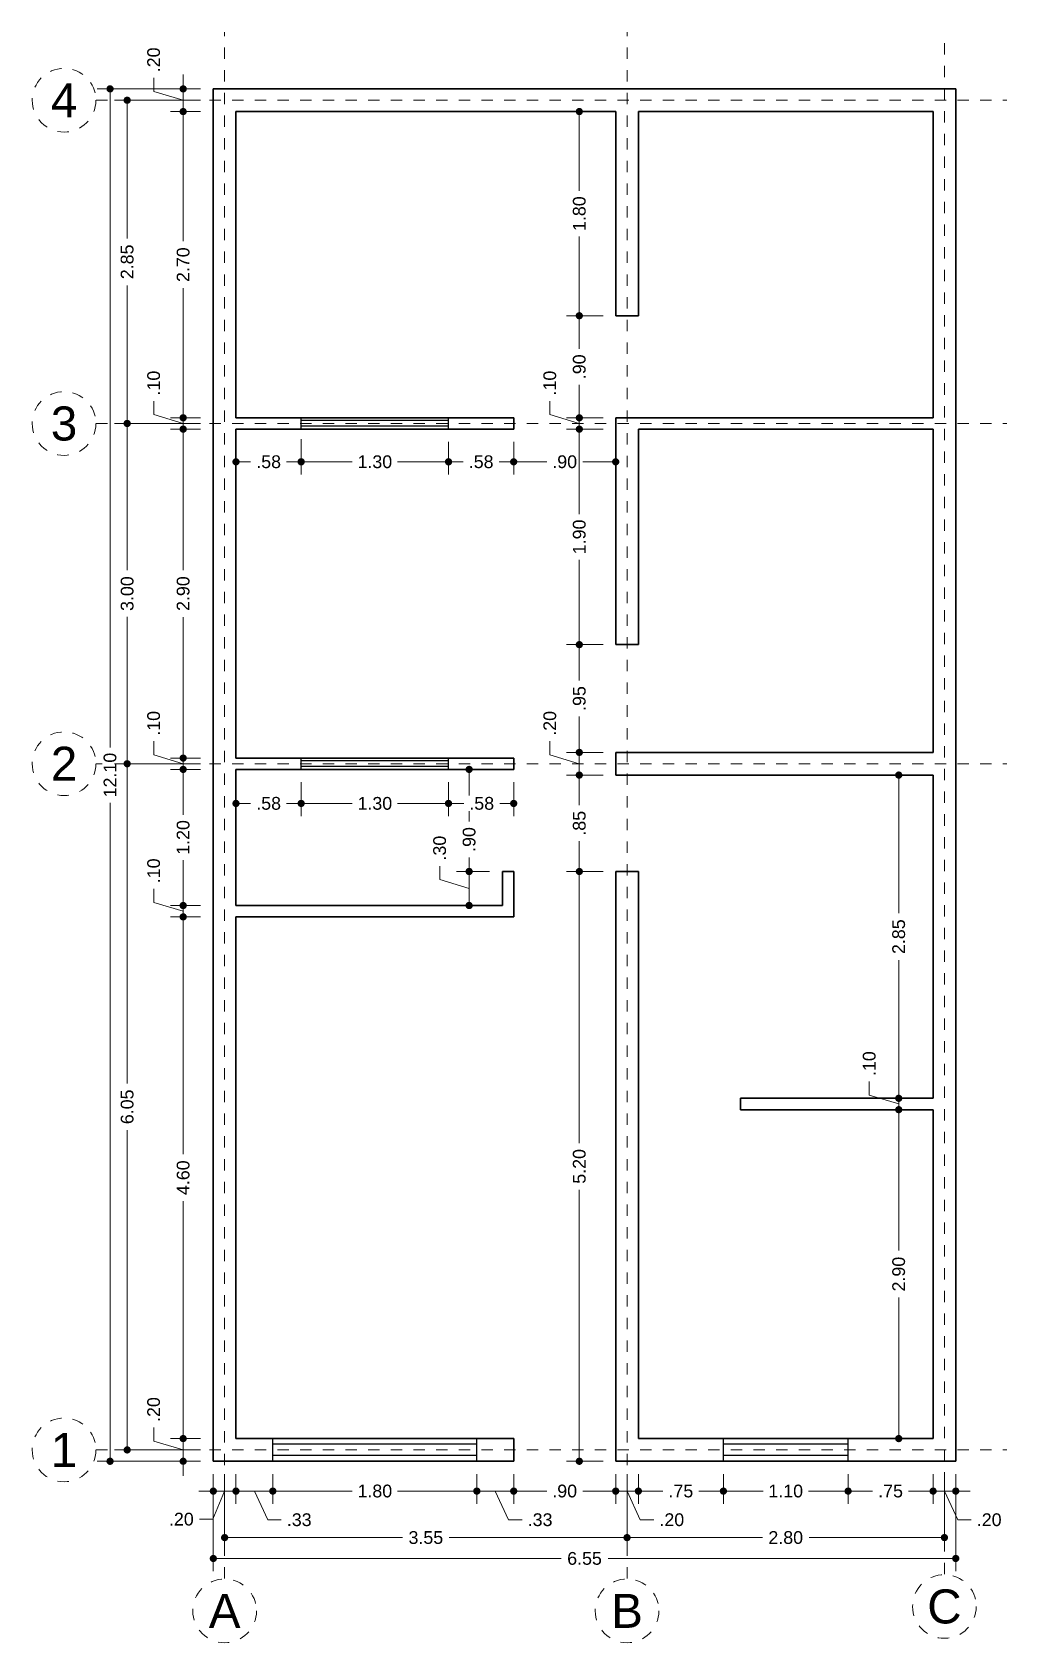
# Model space of a CAD drawing. Header units: millimetres. Extents: x 2564.2 to 2572.8, y 875.7 to 889.9.
import ezdxf
from ezdxf.enums import TextEntityAlignment as Align

# ---------------------------------------------------------------- set-up
doc = ezdxf.new("R2010")
doc.units = ezdxf.units.MM
doc.header["$LTSCALE"] = 0.001
doc.linetypes.add('CENTER2', pattern=[28.575, 19.05, -3.175, 3.175, -3.175])
for name, color, linetype, lineweight in [('Cotas', 7, 'Continuous', 18), ('Ejes', 7, 'CENTER2', 5), ('Muros', 7, 'Continuous', 30), ('Ventanas', 250, 'Continuous', 25)]:
    doc.layers.add(name, color=color, linetype=linetype, lineweight=lineweight)
doc.styles.get("Standard").update_dxf_attribs({"font": 'arial.ttf'})
doc.dimstyles.new('1-75', dxfattribs={"dimscale": 75, "dimtxt": 0.0015, "dimasz": 0.00085, "dimexe": 0.0015, "dimexo": 0.0015, "dimgap": 0.0008, "dimtad": 0, "dimzin": 4, "dimdsep": 46, "dimtxsty": 'Standard', "dimblk": 'DOT', "dimcen": 0.0009, "dimclrd": 256, "dimclre": 256, "dimclrt": 256, "dimadec": 0, "dimazin": 0, "dimtfac": 1, "dimtofl": 0, "dimtmove": 1, "dimatfit": 2, "dimfxl": 0.0015, "dimtfill": 1, "dimtolj": 1, "dimtzin": 4, "dimlwd": -1, "dimlwe": -1, "dimarcsym": 0})

msp = doc.modelspace()

# ---------------------------------------------------------------- texts
at = {"layer": 'Ejes'}
for s, p in [('4', (2564.489, 889.331)), ('3', (2564.489, 886.481)), ('2', (2564.489, 883.481)), ('1', (2564.489, 877.431)), ('A', (2565.906, 876.012)), ('B', (2569.456, 876.012)), ('C', (2572.256, 876.051))]:
    msp.add_text(s, height=0.3, dxfattribs=at).set_placement(p, align=Align.MIDDLE_CENTER)

# ---------------------------------------------------------------- blocks, each defined once
blk = doc.blocks.new('_DOT')
at = {"color": 0, "linetype": 'ByBlock'}
blk.add_line((-0.5, 0), (-1, 0), dxfattribs=at)
at = {"color": 0, "linetype": 'ByBlock', "const_width": 0.5}
blk.add_lwpolyline([(-0.25, 0, 1), (0.25, 0, 1)], format="xyb", close=True, dxfattribs=at)
blk = doc.blocks.new('*D3')
at = {"layer": 'Cotas', "transparency": 16777216}
for p, q in [((2565.694, 889.431), (2564.782, 889.431)), ((2564.895, 889.367), (2564.895, 883.625)), ((2564.895, 877.395), (2564.895, 883.136)), ((2565.694, 877.331), (2564.782, 877.331))]:
    blk.add_line(p, q, dxfattribs=at)
at = {"layer": 'Defpoints', "color": 0, "transparency": 16777216}
for p in [(2565.806, 889.431), (2564.895, 877.331), (2565.806, 877.331)]:
    blk.add_point(p, dxfattribs=at)
at = {"layer": 'Cotas', "transparency": 16777216, "xscale": 0.06375, "yscale": 0.06375, "zscale": 0.06375}
for p, rotation in [((2564.895, 889.431), 90), ((2564.895, 877.331), 270)]:
    blk.add_blockref('_DOT', p, dxfattribs=dict(at, rotation=rotation))
at = {"layer": 'Cotas', "transparency": 16777216, "insert": (2564.895, 883.381), "char_height": 0.1125, "attachment_point": 5, "rotation": 90, "bg_fill": 3, "box_fill_scale": 1.1, "bg_fill_color": 256, "bg_fill_true_color": 13158600, "bg_fill_transparency": 0}
blk.add_mtext('\\A1;12.10', dxfattribs=at)
blk = doc.blocks.new('*D4')
at = {"layer": 'Cotas', "transparency": 16777216}
for p, q in [((2565.694, 889.331), (2564.933, 889.331)), ((2565.046, 889.267), (2565.046, 888.113)), ((2565.046, 886.545), (2565.046, 887.698)), ((2565.694, 886.481), (2564.933, 886.481))]:
    blk.add_line(p, q, dxfattribs=at)
at = {"layer": 'Defpoints', "color": 0, "transparency": 16777216}
for p in [(2565.806, 889.331), (2565.046, 886.481), (2565.806, 886.481)]:
    blk.add_point(p, dxfattribs=at)
at = {"layer": 'Cotas', "transparency": 16777216, "xscale": 0.06375, "yscale": 0.06375, "zscale": 0.06375}
for p, rotation in [((2565.046, 889.331), 90), ((2565.046, 886.481), 270)]:
    blk.add_blockref('_DOT', p, dxfattribs=dict(at, rotation=rotation))
at = {"layer": 'Cotas', "transparency": 16777216, "insert": (2565.046, 887.906), "char_height": 0.1125, "attachment_point": 5, "rotation": 90, "bg_fill": 3, "box_fill_scale": 1.1, "bg_fill_color": 256, "bg_fill_true_color": 13158600, "bg_fill_transparency": 0}
blk.add_mtext('\\A1;2.85', dxfattribs=at)
blk = doc.blocks.new('*D5')
at = {"layer": 'Cotas', "transparency": 16777216}
for p, q in [((2565.694, 886.481), (2564.933, 886.481)), ((2565.046, 886.417), (2565.046, 885.187)), ((2565.046, 883.545), (2565.046, 884.775)), ((2565.694, 883.481), (2564.933, 883.481))]:
    blk.add_line(p, q, dxfattribs=at)
at = {"layer": 'Defpoints', "color": 0, "transparency": 16777216}
for p in [(2565.806, 886.481), (2565.046, 883.481), (2565.806, 883.481)]:
    blk.add_point(p, dxfattribs=at)
at = {"layer": 'Cotas', "transparency": 16777216, "xscale": 0.06375, "yscale": 0.06375, "zscale": 0.06375}
for p, rotation in [((2565.046, 886.481), 90), ((2565.046, 883.481), 270)]:
    blk.add_blockref('_DOT', p, dxfattribs=dict(at, rotation=rotation))
at = {"layer": 'Cotas', "transparency": 16777216, "insert": (2565.046, 884.981), "char_height": 0.1125, "attachment_point": 5, "rotation": 90, "bg_fill": 3, "box_fill_scale": 1.1, "bg_fill_color": 256, "bg_fill_true_color": 13158600, "bg_fill_transparency": 0}
blk.add_mtext('\\A1;3.00', dxfattribs=at)
blk = doc.blocks.new('*D6')
at = {"layer": 'Cotas', "transparency": 16777216}
for p, q in [((2565.694, 883.481), (2564.933, 883.481)), ((2565.046, 883.417), (2565.046, 880.663)), ((2565.046, 877.495), (2565.046, 880.249)), ((2565.694, 877.431), (2564.933, 877.431))]:
    blk.add_line(p, q, dxfattribs=at)
at = {"layer": 'Defpoints', "color": 0, "transparency": 16777216}
for p in [(2565.806, 883.481), (2565.046, 877.431), (2565.806, 877.431)]:
    blk.add_point(p, dxfattribs=at)
at = {"layer": 'Cotas', "transparency": 16777216, "xscale": 0.06375, "yscale": 0.06375, "zscale": 0.06375}
for p, rotation in [((2565.046, 883.481), 90), ((2565.046, 877.431), 270)]:
    blk.add_blockref('_DOT', p, dxfattribs=dict(at, rotation=rotation))
at = {"layer": 'Cotas', "transparency": 16777216, "insert": (2565.046, 880.456), "char_height": 0.1125, "attachment_point": 5, "rotation": 90, "bg_fill": 3, "box_fill_scale": 1.1, "bg_fill_color": 256, "bg_fill_true_color": 13158600, "bg_fill_transparency": 0}
blk.add_mtext('\\A1;6.05', dxfattribs=at)
blk = doc.blocks.new('*D7')
at = {"layer": 'Cotas', "transparency": 16777216}
for p, q in [((2565.28, 889.409), (2565.28, 889.529)), ((2565.54, 889.495), (2565.54, 889.558)), ((2565.54, 889.331), (2565.28, 889.409)), ((2565.694, 889.431), (2565.428, 889.431)), ((2565.54, 889.431), (2565.54, 889.231)), ((2565.694, 889.231), (2565.428, 889.231)), ((2565.54, 889.167), (2565.54, 889.103))]:
    blk.add_line(p, q, dxfattribs=at)
at = {"layer": 'Defpoints', "color": 0, "transparency": 16777216}
for p in [(2565.806, 889.431), (2565.54, 889.231), (2565.806, 889.231)]:
    blk.add_point(p, dxfattribs=at)
at = {"layer": 'Cotas', "transparency": 16777216, "xscale": 0.06375, "yscale": 0.06375, "zscale": 0.06375}
for p, rotation in [((2565.54, 889.431), 270), ((2565.54, 889.231), 90)]:
    blk.add_blockref('_DOT', p, dxfattribs=dict(at, rotation=rotation))
at = {"layer": 'Cotas', "transparency": 16777216, "insert": (2565.28, 889.687), "char_height": 0.1125, "attachment_point": 5, "rotation": 90, "bg_fill": 3, "box_fill_scale": 1.1, "bg_fill_color": 256, "bg_fill_true_color": 13158600, "bg_fill_transparency": 0}
blk.add_mtext('\\A1;.20', dxfattribs=at)
blk = doc.blocks.new('*D8')
at = {"layer": 'Cotas', "transparency": 16777216}
for p, q in [((2565.694, 889.231), (2565.428, 889.231)), ((2565.54, 889.167), (2565.54, 888.088)), ((2565.54, 886.595), (2565.54, 887.674)), ((2565.694, 886.531), (2565.428, 886.531))]:
    blk.add_line(p, q, dxfattribs=at)
at = {"layer": 'Defpoints', "color": 0, "transparency": 16777216}
for p in [(2565.806, 889.231), (2565.54, 886.531), (2565.806, 886.531)]:
    blk.add_point(p, dxfattribs=at)
at = {"layer": 'Cotas', "transparency": 16777216, "xscale": 0.06375, "yscale": 0.06375, "zscale": 0.06375}
for p, rotation in [((2565.54, 889.231), 90), ((2565.54, 886.531), 270)]:
    blk.add_blockref('_DOT', p, dxfattribs=dict(at, rotation=rotation))
at = {"layer": 'Cotas', "transparency": 16777216, "insert": (2565.54, 887.881), "char_height": 0.1125, "attachment_point": 5, "rotation": 90, "bg_fill": 3, "box_fill_scale": 1.1, "bg_fill_color": 256, "bg_fill_true_color": 13158600, "bg_fill_transparency": 0}
blk.add_mtext('\\A1;2.70', dxfattribs=at)
blk = doc.blocks.new('*D9')
at = {"layer": 'Cotas', "transparency": 16777216}
for p, q in [((2565.28, 886.559), (2565.28, 886.679)), ((2565.54, 886.481), (2565.28, 886.559)), ((2565.694, 886.531), (2565.428, 886.531)), ((2565.54, 886.595), (2565.54, 886.658)), ((2565.54, 886.531), (2565.54, 886.431)), ((2565.694, 886.431), (2565.428, 886.431)), ((2565.54, 886.367), (2565.54, 886.303))]:
    blk.add_line(p, q, dxfattribs=at)
at = {"layer": 'Defpoints', "color": 0, "transparency": 16777216}
for p in [(2565.806, 886.531), (2565.54, 886.431), (2565.806, 886.431)]:
    blk.add_point(p, dxfattribs=at)
at = {"layer": 'Cotas', "transparency": 16777216, "xscale": 0.06375, "yscale": 0.06375, "zscale": 0.06375}
for p, rotation in [((2565.54, 886.531), 270), ((2565.54, 886.431), 90)]:
    blk.add_blockref('_DOT', p, dxfattribs=dict(at, rotation=rotation))
at = {"layer": 'Cotas', "transparency": 16777216, "insert": (2565.28, 886.837), "char_height": 0.1125, "attachment_point": 5, "rotation": 90, "bg_fill": 3, "box_fill_scale": 1.1, "bg_fill_color": 256, "bg_fill_true_color": 13158600, "bg_fill_transparency": 0}
blk.add_mtext('\\A1;.10', dxfattribs=at)
blk = doc.blocks.new('*D10')
at = {"layer": 'Cotas', "transparency": 16777216}
for p, q in [((2565.694, 886.431), (2565.428, 886.431)), ((2565.54, 886.367), (2565.54, 885.188)), ((2565.54, 883.595), (2565.54, 884.774)), ((2565.694, 883.531), (2565.428, 883.531))]:
    blk.add_line(p, q, dxfattribs=at)
at = {"layer": 'Defpoints', "color": 0, "transparency": 16777216}
for p in [(2565.806, 886.431), (2565.54, 883.531), (2565.806, 883.531)]:
    blk.add_point(p, dxfattribs=at)
at = {"layer": 'Cotas', "transparency": 16777216, "xscale": 0.06375, "yscale": 0.06375, "zscale": 0.06375}
for p, rotation in [((2565.54, 886.431), 90), ((2565.54, 883.531), 270)]:
    blk.add_blockref('_DOT', p, dxfattribs=dict(at, rotation=rotation))
at = {"layer": 'Cotas', "transparency": 16777216, "insert": (2565.54, 884.981), "char_height": 0.1125, "attachment_point": 5, "rotation": 90, "bg_fill": 3, "box_fill_scale": 1.1, "bg_fill_color": 256, "bg_fill_true_color": 13158600, "bg_fill_transparency": 0}
blk.add_mtext('\\A1;2.90', dxfattribs=at)
blk = doc.blocks.new('*D11')
at = {"layer": 'Cotas', "transparency": 16777216}
for p, q in [((2565.28, 883.559), (2565.28, 883.679)), ((2565.54, 883.481), (2565.28, 883.559)), ((2565.54, 883.595), (2565.54, 883.658)), ((2565.694, 883.531), (2565.428, 883.531)), ((2565.694, 883.431), (2565.428, 883.431)), ((2565.54, 883.531), (2565.54, 883.431)), ((2565.54, 883.367), (2565.54, 883.303))]:
    blk.add_line(p, q, dxfattribs=at)
at = {"layer": 'Defpoints', "color": 0, "transparency": 16777216}
for p in [(2565.54, 883.431), (2565.806, 883.531), (2565.806, 883.431)]:
    blk.add_point(p, dxfattribs=at)
at = {"layer": 'Cotas', "transparency": 16777216, "xscale": 0.06375, "yscale": 0.06375, "zscale": 0.06375}
for p, rotation in [((2565.54, 883.531), 270), ((2565.54, 883.431), 90)]:
    blk.add_blockref('_DOT', p, dxfattribs=dict(at, rotation=rotation))
at = {"layer": 'Cotas', "transparency": 16777216, "insert": (2565.28, 883.837), "char_height": 0.1125, "attachment_point": 5, "rotation": 90, "bg_fill": 3, "box_fill_scale": 1.1, "bg_fill_color": 256, "bg_fill_true_color": 13158600, "bg_fill_transparency": 0}
blk.add_mtext('\\A1;.10', dxfattribs=at)
blk = doc.blocks.new('*D12')
at = {"layer": 'Cotas', "transparency": 16777216}
for p, q in [((2565.694, 883.431), (2565.428, 883.431)), ((2565.54, 883.367), (2565.54, 883.031)), ((2565.54, 882.295), (2565.54, 882.63)), ((2565.694, 882.231), (2565.428, 882.231))]:
    blk.add_line(p, q, dxfattribs=at)
at = {"layer": 'Defpoints', "color": 0, "transparency": 16777216}
for p in [(2565.806, 883.431), (2565.54, 882.231), (2565.806, 882.231)]:
    blk.add_point(p, dxfattribs=at)
at = {"layer": 'Cotas', "transparency": 16777216, "xscale": 0.06375, "yscale": 0.06375, "zscale": 0.06375}
for p, rotation in [((2565.54, 883.431), 90), ((2565.54, 882.231), 270)]:
    blk.add_blockref('_DOT', p, dxfattribs=dict(at, rotation=rotation))
at = {"layer": 'Cotas', "transparency": 16777216, "insert": (2565.54, 882.831), "char_height": 0.1125, "attachment_point": 5, "rotation": 90, "bg_fill": 3, "box_fill_scale": 1.1, "bg_fill_color": 256, "bg_fill_true_color": 13158600, "bg_fill_transparency": 0}
blk.add_mtext('\\A1;1.20', dxfattribs=at)
blk = doc.blocks.new('*D13')
at = {"layer": 'Cotas', "transparency": 16777216}
for p, q in [((2565.28, 882.259), (2565.28, 882.379)), ((2565.54, 882.181), (2565.28, 882.259)), ((2565.54, 882.295), (2565.54, 882.358)), ((2565.694, 882.231), (2565.428, 882.231)), ((2565.694, 882.131), (2565.428, 882.131)), ((2565.54, 882.231), (2565.54, 882.131)), ((2565.54, 882.067), (2565.54, 882.003))]:
    blk.add_line(p, q, dxfattribs=at)
at = {"layer": 'Defpoints', "color": 0, "transparency": 16777216}
for p in [(2565.54, 882.131), (2565.806, 882.231), (2565.806, 882.131)]:
    blk.add_point(p, dxfattribs=at)
at = {"layer": 'Cotas', "transparency": 16777216, "xscale": 0.06375, "yscale": 0.06375, "zscale": 0.06375}
for p, rotation in [((2565.54, 882.231), 270), ((2565.54, 882.131), 90)]:
    blk.add_blockref('_DOT', p, dxfattribs=dict(at, rotation=rotation))
at = {"layer": 'Cotas', "transparency": 16777216, "insert": (2565.28, 882.537), "char_height": 0.1125, "attachment_point": 5, "rotation": 90, "bg_fill": 3, "box_fill_scale": 1.1, "bg_fill_color": 256, "bg_fill_true_color": 13158600, "bg_fill_transparency": 0}
blk.add_mtext('\\A1;.10', dxfattribs=at)
blk = doc.blocks.new('*D14')
at = {"layer": 'Cotas', "transparency": 16777216}
for p, q in [((2565.694, 882.131), (2565.428, 882.131)), ((2565.54, 882.067), (2565.54, 880.039)), ((2565.54, 877.595), (2565.54, 879.623)), ((2565.694, 877.531), (2565.428, 877.531))]:
    blk.add_line(p, q, dxfattribs=at)
at = {"layer": 'Defpoints', "color": 0, "transparency": 16777216}
for p in [(2565.806, 882.131), (2565.54, 877.531), (2565.806, 877.531)]:
    blk.add_point(p, dxfattribs=at)
at = {"layer": 'Cotas', "transparency": 16777216, "xscale": 0.06375, "yscale": 0.06375, "zscale": 0.06375}
for p, rotation in [((2565.54, 882.131), 90), ((2565.54, 877.531), 270)]:
    blk.add_blockref('_DOT', p, dxfattribs=dict(at, rotation=rotation))
at = {"layer": 'Cotas', "transparency": 16777216, "insert": (2565.54, 879.831), "char_height": 0.1125, "attachment_point": 5, "rotation": 90, "bg_fill": 3, "box_fill_scale": 1.1, "bg_fill_color": 256, "bg_fill_true_color": 13158600, "bg_fill_transparency": 0}
blk.add_mtext('\\A1;4.60', dxfattribs=at)
blk = doc.blocks.new('*D15')
at = {"layer": 'Cotas', "transparency": 16777216}
for p, q in [((2565.28, 877.509), (2565.28, 877.629)), ((2565.54, 877.595), (2565.54, 877.658)), ((2565.54, 877.431), (2565.28, 877.509)), ((2565.694, 877.531), (2565.428, 877.531)), ((2565.54, 877.531), (2565.54, 877.331)), ((2565.694, 877.331), (2565.428, 877.331)), ((2565.54, 877.267), (2565.54, 877.203))]:
    blk.add_line(p, q, dxfattribs=at)
at = {"layer": 'Defpoints', "color": 0, "transparency": 16777216}
for p in [(2565.806, 877.531), (2565.54, 877.331), (2565.806, 877.331)]:
    blk.add_point(p, dxfattribs=at)
at = {"layer": 'Cotas', "transparency": 16777216, "xscale": 0.06375, "yscale": 0.06375, "zscale": 0.06375}
for p, rotation in [((2565.54, 877.531), 270), ((2565.54, 877.331), 90)]:
    blk.add_blockref('_DOT', p, dxfattribs=dict(at, rotation=rotation))
at = {"layer": 'Cotas', "transparency": 16777216, "insert": (2565.28, 877.787), "char_height": 0.1125, "attachment_point": 5, "rotation": 90, "bg_fill": 3, "box_fill_scale": 1.1, "bg_fill_color": 256, "bg_fill_true_color": 13158600, "bg_fill_transparency": 0}
blk.add_mtext('\\A1;.20', dxfattribs=at)
blk = doc.blocks.new('*D16')
at = {"layer": 'Cotas', "transparency": 16777216}
for p, q in [((2565.806, 877.218), (2565.806, 876.361)), ((2572.356, 877.218), (2572.356, 876.361)), ((2565.87, 876.474), (2568.875, 876.474)), ((2572.293, 876.474), (2569.288, 876.474))]:
    blk.add_line(p, q, dxfattribs=at)
at = {"layer": 'Defpoints', "color": 0, "transparency": 16777216}
for p in [(2565.806, 877.331), (2572.356, 877.331), (2572.356, 876.474)]:
    blk.add_point(p, dxfattribs=at)
at = {"layer": 'Cotas', "transparency": 16777216, "xscale": 0.06375, "yscale": 0.06375, "zscale": 0.06375, "rotation": 180}
blk.add_blockref('_DOT', (2565.806, 876.474), dxfattribs=at)
at = {"layer": 'Cotas', "transparency": 16777216, "xscale": 0.06375, "yscale": 0.06375, "zscale": 0.06375}
blk.add_blockref('_DOT', (2572.356, 876.474), dxfattribs=at)
at = {"layer": 'Cotas', "transparency": 16777216, "insert": (2569.081, 876.474), "char_height": 0.1125, "attachment_point": 5, "bg_fill": 3, "box_fill_scale": 1.1, "bg_fill_color": 256, "bg_fill_true_color": 13158600, "bg_fill_transparency": 0}
blk.add_mtext('\\A1;6.55', dxfattribs=at)
blk = doc.blocks.new('*D17')
at = {"layer": 'Cotas', "transparency": 16777216}
for p, q in [((2565.906, 877.218), (2565.906, 876.546)), ((2569.456, 877.218), (2569.456, 876.546)), ((2565.97, 876.658), (2567.475, 876.658)), ((2569.393, 876.658), (2567.888, 876.658))]:
    blk.add_line(p, q, dxfattribs=at)
at = {"layer": 'Defpoints', "color": 0, "transparency": 16777216}
for p in [(2565.906, 877.331), (2569.456, 877.331), (2569.456, 876.658)]:
    blk.add_point(p, dxfattribs=at)
at = {"layer": 'Cotas', "transparency": 16777216, "xscale": 0.06375, "yscale": 0.06375, "zscale": 0.06375, "rotation": 180}
blk.add_blockref('_DOT', (2565.906, 876.658), dxfattribs=at)
at = {"layer": 'Cotas', "transparency": 16777216, "xscale": 0.06375, "yscale": 0.06375, "zscale": 0.06375}
blk.add_blockref('_DOT', (2569.456, 876.658), dxfattribs=at)
at = {"layer": 'Cotas', "transparency": 16777216, "insert": (2567.681, 876.658), "char_height": 0.1125, "attachment_point": 5, "bg_fill": 3, "box_fill_scale": 1.1, "bg_fill_color": 256, "bg_fill_true_color": 13158600, "bg_fill_transparency": 0}
blk.add_mtext('\\A1;3.55', dxfattribs=at)
blk = doc.blocks.new('*D18')
at = {"layer": 'Cotas', "transparency": 16777216}
for p, q in [((2569.456, 877.218), (2569.456, 876.546)), ((2572.256, 877.218), (2572.256, 876.546)), ((2569.52, 876.658), (2570.65, 876.658)), ((2572.193, 876.658), (2571.063, 876.658))]:
    blk.add_line(p, q, dxfattribs=at)
at = {"layer": 'Defpoints', "color": 0, "transparency": 16777216}
for p in [(2569.456, 877.331), (2572.256, 877.331), (2572.256, 876.658)]:
    blk.add_point(p, dxfattribs=at)
at = {"layer": 'Cotas', "transparency": 16777216, "xscale": 0.06375, "yscale": 0.06375, "zscale": 0.06375, "rotation": 180}
blk.add_blockref('_DOT', (2569.456, 876.658), dxfattribs=at)
at = {"layer": 'Cotas', "transparency": 16777216, "xscale": 0.06375, "yscale": 0.06375, "zscale": 0.06375}
blk.add_blockref('_DOT', (2572.256, 876.658), dxfattribs=at)
at = {"layer": 'Cotas', "transparency": 16777216, "insert": (2570.856, 876.658), "char_height": 0.1125, "attachment_point": 5, "bg_fill": 3, "box_fill_scale": 1.1, "bg_fill_color": 256, "bg_fill_true_color": 13158600, "bg_fill_transparency": 0}
blk.add_mtext('\\A1;2.80', dxfattribs=at)
blk = doc.blocks.new('*D19')
at = {"layer": 'Cotas', "transparency": 16777216}
for p, q in [((2565.806, 877.218), (2565.806, 876.955)), ((2566.006, 877.218), (2566.006, 876.955)), ((2565.743, 877.068), (2565.679, 877.068)), ((2565.906, 877.068), (2565.803, 876.82)), ((2565.806, 877.068), (2566.006, 877.068)), ((2566.07, 877.068), (2566.134, 877.068)), ((2565.803, 876.82), (2565.683, 876.82))]:
    blk.add_line(p, q, dxfattribs=at)
at = {"layer": 'Defpoints', "color": 0, "transparency": 16777216}
for p in [(2565.806, 877.331), (2566.006, 877.331), (2566.006, 877.068)]:
    blk.add_point(p, dxfattribs=at)
at = {"layer": 'Cotas', "transparency": 16777216, "xscale": 0.06375, "yscale": 0.06375, "zscale": 0.06375}
blk.add_blockref('_DOT', (2565.806, 877.068), dxfattribs=at)
at = {"layer": 'Cotas', "transparency": 16777216, "xscale": 0.06375, "yscale": 0.06375, "zscale": 0.06375, "rotation": 180}
blk.add_blockref('_DOT', (2566.006, 877.068), dxfattribs=at)
at = {"layer": 'Cotas', "transparency": 16777216, "insert": (2565.524, 876.82), "char_height": 0.1125, "attachment_point": 5, "bg_fill": 3, "box_fill_scale": 1.1, "bg_fill_color": 256, "bg_fill_true_color": 13158600, "bg_fill_transparency": 0}
blk.add_mtext('\\A1;.20', dxfattribs=at)
blk = doc.blocks.new('*D20')
at = {"layer": 'Cotas', "transparency": 16777216}
for p, q in [((2566.006, 877.218), (2566.006, 876.955)), ((2566.331, 877.218), (2566.331, 876.955)), ((2566.07, 877.068), (2566.268, 877.068)), ((2566.169, 877.068), (2566.286, 876.815)), ((2566.286, 876.815), (2566.406, 876.815))]:
    blk.add_line(p, q, dxfattribs=at)
at = {"layer": 'Defpoints', "color": 0, "transparency": 16777216}
for p in [(2566.006, 877.331), (2566.331, 877.331), (2566.331, 877.068)]:
    blk.add_point(p, dxfattribs=at)
at = {"layer": 'Cotas', "transparency": 16777216, "xscale": 0.06375, "yscale": 0.06375, "zscale": 0.06375, "rotation": 180}
blk.add_blockref('_DOT', (2566.006, 877.068), dxfattribs=at)
at = {"layer": 'Cotas', "transparency": 16777216, "xscale": 0.06375, "yscale": 0.06375, "zscale": 0.06375}
blk.add_blockref('_DOT', (2566.331, 877.068), dxfattribs=at)
at = {"layer": 'Cotas', "transparency": 16777216, "insert": (2566.564, 876.815), "char_height": 0.1125, "attachment_point": 5, "bg_fill": 3, "box_fill_scale": 1.1, "bg_fill_color": 256, "bg_fill_true_color": 13158600, "bg_fill_transparency": 0}
blk.add_mtext('\\A1;.33', dxfattribs=at)
blk = doc.blocks.new('*D21')
at = {"layer": 'Cotas', "transparency": 16777216}
for p, q in [((2566.331, 877.218), (2566.331, 876.955)), ((2568.131, 877.218), (2568.131, 876.955)), ((2566.395, 877.068), (2567.031, 877.068)), ((2568.068, 877.068), (2567.432, 877.068))]:
    blk.add_line(p, q, dxfattribs=at)
at = {"layer": 'Defpoints', "color": 0, "transparency": 16777216}
for p in [(2566.331, 877.331), (2568.131, 877.331), (2568.131, 877.068)]:
    blk.add_point(p, dxfattribs=at)
at = {"layer": 'Cotas', "transparency": 16777216, "xscale": 0.06375, "yscale": 0.06375, "zscale": 0.06375, "rotation": 180}
blk.add_blockref('_DOT', (2566.331, 877.068), dxfattribs=at)
at = {"layer": 'Cotas', "transparency": 16777216, "xscale": 0.06375, "yscale": 0.06375, "zscale": 0.06375}
blk.add_blockref('_DOT', (2568.131, 877.068), dxfattribs=at)
at = {"layer": 'Cotas', "transparency": 16777216, "insert": (2567.231, 877.068), "char_height": 0.1125, "attachment_point": 5, "bg_fill": 3, "box_fill_scale": 1.1, "bg_fill_color": 256, "bg_fill_true_color": 13158600, "bg_fill_transparency": 0}
blk.add_mtext('\\A1;1.80', dxfattribs=at)
blk = doc.blocks.new('*D22')
at = {"layer": 'Cotas', "transparency": 16777216}
for p, q in [((2568.131, 877.218), (2568.131, 876.955)), ((2568.456, 877.218), (2568.456, 876.955)), ((2568.195, 877.068), (2568.393, 877.068)), ((2568.294, 877.068), (2568.411, 876.815)), ((2568.411, 876.815), (2568.531, 876.815))]:
    blk.add_line(p, q, dxfattribs=at)
at = {"layer": 'Defpoints', "color": 0, "transparency": 16777216}
for p in [(2568.131, 877.331), (2568.456, 877.331), (2568.456, 877.068)]:
    blk.add_point(p, dxfattribs=at)
at = {"layer": 'Cotas', "transparency": 16777216, "xscale": 0.06375, "yscale": 0.06375, "zscale": 0.06375, "rotation": 180}
blk.add_blockref('_DOT', (2568.131, 877.068), dxfattribs=at)
at = {"layer": 'Cotas', "transparency": 16777216, "xscale": 0.06375, "yscale": 0.06375, "zscale": 0.06375}
blk.add_blockref('_DOT', (2568.456, 877.068), dxfattribs=at)
at = {"layer": 'Cotas', "transparency": 16777216, "insert": (2568.689, 876.815), "char_height": 0.1125, "attachment_point": 5, "bg_fill": 3, "box_fill_scale": 1.1, "bg_fill_color": 256, "bg_fill_true_color": 13158600, "bg_fill_transparency": 0}
blk.add_mtext('\\A1;.33', dxfattribs=at)
blk = doc.blocks.new('*D23')
at = {"layer": 'Cotas', "transparency": 16777216}
for p, q in [((2568.456, 877.218), (2568.456, 876.955)), ((2569.356, 877.218), (2569.356, 876.955)), ((2568.52, 877.068), (2568.748, 877.068)), ((2569.293, 877.068), (2569.065, 877.068))]:
    blk.add_line(p, q, dxfattribs=at)
at = {"layer": 'Defpoints', "color": 0, "transparency": 16777216}
for p in [(2568.456, 877.331), (2569.356, 877.331), (2569.356, 877.068)]:
    blk.add_point(p, dxfattribs=at)
at = {"layer": 'Cotas', "transparency": 16777216, "xscale": 0.06375, "yscale": 0.06375, "zscale": 0.06375, "rotation": 180}
blk.add_blockref('_DOT', (2568.456, 877.068), dxfattribs=at)
at = {"layer": 'Cotas', "transparency": 16777216, "xscale": 0.06375, "yscale": 0.06375, "zscale": 0.06375}
blk.add_blockref('_DOT', (2569.356, 877.068), dxfattribs=at)
at = {"layer": 'Cotas', "transparency": 16777216, "insert": (2568.906, 877.068), "char_height": 0.1125, "attachment_point": 5, "bg_fill": 3, "box_fill_scale": 1.1, "bg_fill_color": 256, "bg_fill_true_color": 13158600, "bg_fill_transparency": 0}
blk.add_mtext('\\A1;.90', dxfattribs=at)
blk = doc.blocks.new('*D24')
at = {"layer": 'Cotas', "transparency": 16777216}
for p, q in [((2569.356, 877.218), (2569.356, 876.955)), ((2569.556, 877.218), (2569.556, 876.955)), ((2569.293, 877.068), (2569.229, 877.068)), ((2569.356, 877.068), (2569.556, 877.068)), ((2569.456, 877.068), (2569.573, 876.815)), ((2569.62, 877.068), (2569.684, 877.068)), ((2569.573, 876.815), (2569.693, 876.815))]:
    blk.add_line(p, q, dxfattribs=at)
at = {"layer": 'Defpoints', "color": 0, "transparency": 16777216}
for p in [(2569.356, 877.331), (2569.556, 877.331), (2569.556, 877.068)]:
    blk.add_point(p, dxfattribs=at)
at = {"layer": 'Cotas', "transparency": 16777216, "xscale": 0.06375, "yscale": 0.06375, "zscale": 0.06375}
blk.add_blockref('_DOT', (2569.356, 877.068), dxfattribs=at)
at = {"layer": 'Cotas', "transparency": 16777216, "xscale": 0.06375, "yscale": 0.06375, "zscale": 0.06375, "rotation": 180}
blk.add_blockref('_DOT', (2569.556, 877.068), dxfattribs=at)
at = {"layer": 'Cotas', "transparency": 16777216, "insert": (2569.851, 876.815), "char_height": 0.1125, "attachment_point": 5, "bg_fill": 3, "box_fill_scale": 1.1, "bg_fill_color": 256, "bg_fill_true_color": 13158600, "bg_fill_transparency": 0}
blk.add_mtext('\\A1;.20', dxfattribs=at)
blk = doc.blocks.new('*D25')
at = {"layer": 'Cotas', "transparency": 16777216}
for p, q in [((2569.556, 877.218), (2569.556, 876.955)), ((2570.306, 877.218), (2570.306, 876.955)), ((2569.62, 877.068), (2569.772, 877.068)), ((2570.243, 877.068), (2570.09, 877.068))]:
    blk.add_line(p, q, dxfattribs=at)
at = {"layer": 'Defpoints', "color": 0, "transparency": 16777216}
for p in [(2569.556, 877.331), (2570.306, 877.331), (2570.306, 877.068)]:
    blk.add_point(p, dxfattribs=at)
at = {"layer": 'Cotas', "transparency": 16777216, "xscale": 0.06375, "yscale": 0.06375, "zscale": 0.06375, "rotation": 180}
blk.add_blockref('_DOT', (2569.556, 877.068), dxfattribs=at)
at = {"layer": 'Cotas', "transparency": 16777216, "xscale": 0.06375, "yscale": 0.06375, "zscale": 0.06375}
blk.add_blockref('_DOT', (2570.306, 877.068), dxfattribs=at)
at = {"layer": 'Cotas', "transparency": 16777216, "insert": (2569.931, 877.068), "char_height": 0.1125, "attachment_point": 5, "bg_fill": 3, "box_fill_scale": 1.1, "bg_fill_color": 256, "bg_fill_true_color": 13158600, "bg_fill_transparency": 0}
blk.add_mtext('\\A1;.75', dxfattribs=at)
blk = doc.blocks.new('*D26')
at = {"layer": 'Cotas', "transparency": 16777216}
for p, q in [((2570.306, 877.218), (2570.306, 876.955)), ((2571.406, 877.218), (2571.406, 876.955)), ((2570.37, 877.068), (2570.656, 877.068)), ((2571.343, 877.068), (2571.057, 877.068))]:
    blk.add_line(p, q, dxfattribs=at)
at = {"layer": 'Defpoints', "color": 0, "transparency": 16777216}
for p in [(2570.306, 877.331), (2571.406, 877.331), (2571.406, 877.068)]:
    blk.add_point(p, dxfattribs=at)
at = {"layer": 'Cotas', "transparency": 16777216, "xscale": 0.06375, "yscale": 0.06375, "zscale": 0.06375, "rotation": 180}
blk.add_blockref('_DOT', (2570.306, 877.068), dxfattribs=at)
at = {"layer": 'Cotas', "transparency": 16777216, "xscale": 0.06375, "yscale": 0.06375, "zscale": 0.06375}
blk.add_blockref('_DOT', (2571.406, 877.068), dxfattribs=at)
at = {"layer": 'Cotas', "transparency": 16777216, "insert": (2570.856, 877.068), "char_height": 0.1125, "attachment_point": 5, "bg_fill": 3, "box_fill_scale": 1.1, "bg_fill_color": 256, "bg_fill_true_color": 13158600, "bg_fill_transparency": 0}
blk.add_mtext('\\A1;1.10', dxfattribs=at)
blk = doc.blocks.new('*D27')
at = {"layer": 'Cotas', "transparency": 16777216}
for p, q in [((2571.406, 877.218), (2571.406, 876.955)), ((2572.156, 877.218), (2572.156, 876.955)), ((2571.47, 877.068), (2571.622, 877.068)), ((2572.093, 877.068), (2571.94, 877.068))]:
    blk.add_line(p, q, dxfattribs=at)
at = {"layer": 'Defpoints', "color": 0, "transparency": 16777216}
for p in [(2571.406, 877.331), (2572.156, 877.331), (2572.156, 877.068)]:
    blk.add_point(p, dxfattribs=at)
at = {"layer": 'Cotas', "transparency": 16777216, "xscale": 0.06375, "yscale": 0.06375, "zscale": 0.06375, "rotation": 180}
blk.add_blockref('_DOT', (2571.406, 877.068), dxfattribs=at)
at = {"layer": 'Cotas', "transparency": 16777216, "xscale": 0.06375, "yscale": 0.06375, "zscale": 0.06375}
blk.add_blockref('_DOT', (2572.156, 877.068), dxfattribs=at)
at = {"layer": 'Cotas', "transparency": 16777216, "insert": (2571.781, 877.068), "char_height": 0.1125, "attachment_point": 5, "bg_fill": 3, "box_fill_scale": 1.1, "bg_fill_color": 256, "bg_fill_true_color": 13158600, "bg_fill_transparency": 0}
blk.add_mtext('\\A1;.75', dxfattribs=at)
blk = doc.blocks.new('*D28')
at = {"layer": 'Cotas', "transparency": 16777216}
for p, q in [((2572.156, 877.218), (2572.156, 876.955)), ((2572.356, 877.218), (2572.356, 876.955)), ((2572.093, 877.068), (2572.029, 877.068)), ((2572.156, 877.068), (2572.356, 877.068)), ((2572.256, 877.068), (2572.373, 876.815)), ((2572.42, 877.068), (2572.484, 877.068)), ((2572.373, 876.815), (2572.493, 876.815))]:
    blk.add_line(p, q, dxfattribs=at)
at = {"layer": 'Defpoints', "color": 0, "transparency": 16777216}
for p in [(2572.156, 877.331), (2572.356, 877.331), (2572.356, 877.068)]:
    blk.add_point(p, dxfattribs=at)
at = {"layer": 'Cotas', "transparency": 16777216, "xscale": 0.06375, "yscale": 0.06375, "zscale": 0.06375}
blk.add_blockref('_DOT', (2572.156, 877.068), dxfattribs=at)
at = {"layer": 'Cotas', "transparency": 16777216, "xscale": 0.06375, "yscale": 0.06375, "zscale": 0.06375, "rotation": 180}
blk.add_blockref('_DOT', (2572.356, 877.068), dxfattribs=at)
at = {"layer": 'Cotas', "transparency": 16777216, "insert": (2572.651, 876.815), "char_height": 0.1125, "attachment_point": 5, "bg_fill": 3, "box_fill_scale": 1.1, "bg_fill_color": 256, "bg_fill_true_color": 13158600, "bg_fill_transparency": 0}
blk.add_mtext('\\A1;.20', dxfattribs=at)
blk = doc.blocks.new('*D29')
at = {"layer": 'Cotas', "transparency": 16777216}
for p, q in [((2572.044, 880.431), (2571.741, 880.431)), ((2571.853, 880.367), (2571.853, 879.188)), ((2571.853, 877.595), (2571.853, 878.774)), ((2572.044, 877.531), (2571.741, 877.531))]:
    blk.add_line(p, q, dxfattribs=at)
at = {"layer": 'Defpoints', "color": 0, "transparency": 16777216}
for p in [(2571.853, 880.431), (2572.156, 880.431), (2572.156, 877.531)]:
    blk.add_point(p, dxfattribs=at)
at = {"layer": 'Cotas', "transparency": 16777216, "xscale": 0.06375, "yscale": 0.06375, "zscale": 0.06375}
for p, rotation in [((2571.853, 880.431), 90), ((2571.853, 877.531), 270)]:
    blk.add_blockref('_DOT', p, dxfattribs=dict(at, rotation=rotation))
at = {"layer": 'Cotas', "transparency": 16777216, "insert": (2571.853, 878.981), "char_height": 0.1125, "attachment_point": 5, "rotation": 90, "bg_fill": 3, "box_fill_scale": 1.1, "bg_fill_color": 256, "bg_fill_true_color": 13158600, "bg_fill_transparency": 0}
blk.add_mtext('\\A1;2.90', dxfattribs=at)
blk = doc.blocks.new('*D30')
at = {"layer": 'Cotas', "transparency": 16777216}
for p, q in [((2571.593, 880.559), (2571.593, 880.679)), ((2571.853, 880.481), (2571.593, 880.559)), ((2571.853, 880.595), (2571.853, 880.658)), ((2572.044, 880.531), (2571.741, 880.531)), ((2572.044, 880.431), (2571.741, 880.431)), ((2571.853, 880.431), (2571.853, 880.531)), ((2571.853, 880.367), (2571.853, 880.303))]:
    blk.add_line(p, q, dxfattribs=at)
at = {"layer": 'Defpoints', "color": 0, "transparency": 16777216}
for p in [(2571.853, 880.531), (2572.156, 880.531), (2572.156, 880.431)]:
    blk.add_point(p, dxfattribs=at)
at = {"layer": 'Cotas', "transparency": 16777216, "xscale": 0.06375, "yscale": 0.06375, "zscale": 0.06375}
for p, rotation in [((2571.853, 880.531), 270), ((2571.853, 880.431), 90)]:
    blk.add_blockref('_DOT', p, dxfattribs=dict(at, rotation=rotation))
at = {"layer": 'Cotas', "transparency": 16777216, "insert": (2571.593, 880.837), "char_height": 0.1125, "attachment_point": 5, "rotation": 90, "bg_fill": 3, "box_fill_scale": 1.1, "bg_fill_color": 256, "bg_fill_true_color": 13158600, "bg_fill_transparency": 0}
blk.add_mtext('\\A1;.10', dxfattribs=at)
blk = doc.blocks.new('*D31')
at = {"layer": 'Cotas', "transparency": 16777216}
for p, q in [((2572.044, 883.381), (2571.741, 883.381)), ((2571.853, 883.317), (2571.853, 882.163)), ((2571.853, 880.595), (2571.853, 881.748)), ((2572.044, 880.531), (2571.741, 880.531))]:
    blk.add_line(p, q, dxfattribs=at)
at = {"layer": 'Defpoints', "color": 0, "transparency": 16777216}
for p in [(2571.853, 883.381), (2572.156, 883.381), (2572.156, 880.531)]:
    blk.add_point(p, dxfattribs=at)
at = {"layer": 'Cotas', "transparency": 16777216, "xscale": 0.06375, "yscale": 0.06375, "zscale": 0.06375}
for p, rotation in [((2571.853, 883.381), 90), ((2571.853, 880.531), 270)]:
    blk.add_blockref('_DOT', p, dxfattribs=dict(at, rotation=rotation))
at = {"layer": 'Cotas', "transparency": 16777216, "insert": (2571.853, 881.956), "char_height": 0.1125, "attachment_point": 5, "rotation": 90, "bg_fill": 3, "box_fill_scale": 1.1, "bg_fill_color": 256, "bg_fill_true_color": 13158600, "bg_fill_transparency": 0}
blk.add_mtext('\\A1;2.85', dxfattribs=at)
blk = doc.blocks.new('*D32')
at = {"layer": 'Cotas', "transparency": 16777216}
for p, q in [((2569.244, 882.531), (2568.922, 882.531)), ((2569.035, 882.467), (2569.035, 880.137)), ((2569.035, 877.395), (2569.035, 879.725)), ((2569.244, 877.331), (2568.922, 877.331))]:
    blk.add_line(p, q, dxfattribs=at)
at = {"layer": 'Defpoints', "color": 0, "transparency": 16777216}
for p in [(2569.035, 882.531), (2569.356, 882.531), (2569.356, 877.331)]:
    blk.add_point(p, dxfattribs=at)
at = {"layer": 'Cotas', "transparency": 16777216, "xscale": 0.06375, "yscale": 0.06375, "zscale": 0.06375}
for p, rotation in [((2569.035, 882.531), 90), ((2569.035, 877.331), 270)]:
    blk.add_blockref('_DOT', p, dxfattribs=dict(at, rotation=rotation))
at = {"layer": 'Cotas', "transparency": 16777216, "insert": (2569.035, 879.931), "char_height": 0.1125, "attachment_point": 5, "rotation": 90, "bg_fill": 3, "box_fill_scale": 1.1, "bg_fill_color": 256, "bg_fill_true_color": 13158600, "bg_fill_transparency": 0}
blk.add_mtext('\\A1;5.20', dxfattribs=at)
blk = doc.blocks.new('*D33')
at = {"layer": 'Cotas', "transparency": 16777216}
for p, q in [((2569.244, 883.381), (2568.922, 883.381)), ((2569.035, 883.317), (2569.035, 883.115)), ((2569.035, 882.595), (2569.035, 882.797)), ((2569.244, 882.531), (2568.922, 882.531))]:
    blk.add_line(p, q, dxfattribs=at)
at = {"layer": 'Defpoints', "color": 0, "transparency": 16777216}
for p in [(2569.035, 883.381), (2569.356, 883.381), (2569.356, 882.531)]:
    blk.add_point(p, dxfattribs=at)
at = {"layer": 'Cotas', "transparency": 16777216, "xscale": 0.06375, "yscale": 0.06375, "zscale": 0.06375}
for p, rotation in [((2569.035, 883.381), 90), ((2569.035, 882.531), 270)]:
    blk.add_blockref('_DOT', p, dxfattribs=dict(at, rotation=rotation))
at = {"layer": 'Cotas', "transparency": 16777216, "insert": (2569.035, 882.956), "char_height": 0.1125, "attachment_point": 5, "rotation": 90, "bg_fill": 3, "box_fill_scale": 1.1, "bg_fill_color": 256, "bg_fill_true_color": 13158600, "bg_fill_transparency": 0}
blk.add_mtext('\\A1;.85', dxfattribs=at)
blk = doc.blocks.new('*D34')
at = {"layer": 'Cotas', "transparency": 16777216}
for p, q in [((2568.775, 883.559), (2568.775, 883.679)), ((2569.035, 883.645), (2569.035, 883.708)), ((2569.035, 883.481), (2568.775, 883.559)), ((2569.244, 883.581), (2568.922, 883.581)), ((2569.035, 883.381), (2569.035, 883.581)), ((2569.244, 883.381), (2568.922, 883.381)), ((2569.035, 883.317), (2569.035, 883.253))]:
    blk.add_line(p, q, dxfattribs=at)
at = {"layer": 'Defpoints', "color": 0, "transparency": 16777216}
for p in [(2569.035, 883.581), (2569.356, 883.581), (2569.356, 883.381)]:
    blk.add_point(p, dxfattribs=at)
at = {"layer": 'Cotas', "transparency": 16777216, "xscale": 0.06375, "yscale": 0.06375, "zscale": 0.06375}
for p, rotation in [((2569.035, 883.581), 270), ((2569.035, 883.381), 90)]:
    blk.add_blockref('_DOT', p, dxfattribs=dict(at, rotation=rotation))
at = {"layer": 'Cotas', "transparency": 16777216, "insert": (2568.775, 883.837), "char_height": 0.1125, "attachment_point": 5, "rotation": 90, "bg_fill": 3, "box_fill_scale": 1.1, "bg_fill_color": 256, "bg_fill_true_color": 13158600, "bg_fill_transparency": 0}
blk.add_mtext('\\A1;.20', dxfattribs=at)
blk = doc.blocks.new('*D35')
at = {"layer": 'Cotas', "transparency": 16777216}
for p, q in [((2569.244, 884.531), (2568.922, 884.531)), ((2569.035, 884.467), (2569.035, 884.215)), ((2569.035, 883.645), (2569.035, 883.897)), ((2569.244, 883.581), (2568.922, 883.581))]:
    blk.add_line(p, q, dxfattribs=at)
at = {"layer": 'Defpoints', "color": 0, "transparency": 16777216}
for p in [(2569.035, 884.531), (2569.356, 884.531), (2569.356, 883.581)]:
    blk.add_point(p, dxfattribs=at)
at = {"layer": 'Cotas', "transparency": 16777216, "xscale": 0.06375, "yscale": 0.06375, "zscale": 0.06375}
for p, rotation in [((2569.035, 884.531), 90), ((2569.035, 883.581), 270)]:
    blk.add_blockref('_DOT', p, dxfattribs=dict(at, rotation=rotation))
at = {"layer": 'Cotas', "transparency": 16777216, "insert": (2569.035, 884.056), "char_height": 0.1125, "attachment_point": 5, "rotation": 90, "bg_fill": 3, "box_fill_scale": 1.1, "bg_fill_color": 256, "bg_fill_true_color": 13158600, "bg_fill_transparency": 0}
blk.add_mtext('\\A1;.95', dxfattribs=at)
blk = doc.blocks.new('*D36')
at = {"layer": 'Cotas', "transparency": 16777216}
for p, q in [((2569.244, 886.431), (2568.922, 886.431)), ((2569.035, 886.367), (2569.035, 885.681)), ((2569.035, 884.595), (2569.035, 885.28)), ((2569.244, 884.531), (2568.922, 884.531))]:
    blk.add_line(p, q, dxfattribs=at)
at = {"layer": 'Defpoints', "color": 0, "transparency": 16777216}
for p in [(2569.035, 886.431), (2569.356, 886.431), (2569.356, 884.531)]:
    blk.add_point(p, dxfattribs=at)
at = {"layer": 'Cotas', "transparency": 16777216, "xscale": 0.06375, "yscale": 0.06375, "zscale": 0.06375}
for p, rotation in [((2569.035, 886.431), 90), ((2569.035, 884.531), 270)]:
    blk.add_blockref('_DOT', p, dxfattribs=dict(at, rotation=rotation))
at = {"layer": 'Cotas', "transparency": 16777216, "insert": (2569.035, 885.481), "char_height": 0.1125, "attachment_point": 5, "rotation": 90, "bg_fill": 3, "box_fill_scale": 1.1, "bg_fill_color": 256, "bg_fill_true_color": 13158600, "bg_fill_transparency": 0}
blk.add_mtext('\\A1;1.90', dxfattribs=at)
blk = doc.blocks.new('*D37')
at = {"layer": 'Cotas', "transparency": 16777216}
for p, q in [((2568.775, 886.559), (2568.775, 886.679)), ((2569.035, 886.481), (2568.775, 886.559)), ((2569.244, 886.531), (2568.922, 886.531)), ((2569.035, 886.595), (2569.035, 886.658)), ((2569.035, 886.431), (2569.035, 886.531)), ((2569.244, 886.431), (2568.922, 886.431)), ((2569.035, 886.367), (2569.035, 886.303))]:
    blk.add_line(p, q, dxfattribs=at)
at = {"layer": 'Defpoints', "color": 0, "transparency": 16777216}
for p in [(2569.035, 886.531), (2569.356, 886.531), (2569.356, 886.431)]:
    blk.add_point(p, dxfattribs=at)
at = {"layer": 'Cotas', "transparency": 16777216, "xscale": 0.06375, "yscale": 0.06375, "zscale": 0.06375}
for p, rotation in [((2569.035, 886.531), 270), ((2569.035, 886.431), 90)]:
    blk.add_blockref('_DOT', p, dxfattribs=dict(at, rotation=rotation))
at = {"layer": 'Cotas', "transparency": 16777216, "insert": (2568.775, 886.837), "char_height": 0.1125, "attachment_point": 5, "rotation": 90, "bg_fill": 3, "box_fill_scale": 1.1, "bg_fill_color": 256, "bg_fill_true_color": 13158600, "bg_fill_transparency": 0}
blk.add_mtext('\\A1;.10', dxfattribs=at)
blk = doc.blocks.new('*D38')
at = {"layer": 'Cotas', "transparency": 16777216}
for p, q in [((2569.244, 887.431), (2568.922, 887.431)), ((2569.035, 887.367), (2569.035, 887.139)), ((2569.035, 886.595), (2569.035, 886.822)), ((2569.244, 886.531), (2568.922, 886.531))]:
    blk.add_line(p, q, dxfattribs=at)
at = {"layer": 'Defpoints', "color": 0, "transparency": 16777216}
for p in [(2569.035, 887.431), (2569.356, 887.431), (2569.356, 886.531)]:
    blk.add_point(p, dxfattribs=at)
at = {"layer": 'Cotas', "transparency": 16777216, "xscale": 0.06375, "yscale": 0.06375, "zscale": 0.06375}
for p, rotation in [((2569.035, 887.431), 90), ((2569.035, 886.531), 270)]:
    blk.add_blockref('_DOT', p, dxfattribs=dict(at, rotation=rotation))
at = {"layer": 'Cotas', "transparency": 16777216, "insert": (2569.035, 886.981), "char_height": 0.1125, "attachment_point": 5, "rotation": 90, "bg_fill": 3, "box_fill_scale": 1.1, "bg_fill_color": 256, "bg_fill_true_color": 13158600, "bg_fill_transparency": 0}
blk.add_mtext('\\A1;.90', dxfattribs=at)
blk = doc.blocks.new('*D39')
at = {"layer": 'Cotas', "transparency": 16777216}
for p, q in [((2569.244, 889.231), (2568.922, 889.231)), ((2569.035, 889.167), (2569.035, 888.531)), ((2569.035, 887.495), (2569.035, 888.13)), ((2569.244, 887.431), (2568.922, 887.431))]:
    blk.add_line(p, q, dxfattribs=at)
at = {"layer": 'Defpoints', "color": 0, "transparency": 16777216}
for p in [(2569.035, 889.231), (2569.356, 889.231), (2569.356, 887.431)]:
    blk.add_point(p, dxfattribs=at)
at = {"layer": 'Cotas', "transparency": 16777216, "xscale": 0.06375, "yscale": 0.06375, "zscale": 0.06375}
for p, rotation in [((2569.035, 889.231), 90), ((2569.035, 887.431), 270)]:
    blk.add_blockref('_DOT', p, dxfattribs=dict(at, rotation=rotation))
at = {"layer": 'Cotas', "transparency": 16777216, "insert": (2569.035, 888.331), "char_height": 0.1125, "attachment_point": 5, "rotation": 90, "bg_fill": 3, "box_fill_scale": 1.1, "bg_fill_color": 256, "bg_fill_true_color": 13158600, "bg_fill_transparency": 0}
blk.add_mtext('\\A1;1.80', dxfattribs=at)
blk = doc.blocks.new('*D40')
at = {"layer": 'Cotas', "transparency": 16777216}
for p, q in [((2567.803, 882.459), (2567.803, 882.579)), ((2568.063, 882.381), (2567.803, 882.459)), ((2568.244, 882.531), (2567.951, 882.531)), ((2568.063, 882.295), (2568.063, 882.467)), ((2568.244, 882.231), (2567.951, 882.231))]:
    blk.add_line(p, q, dxfattribs=at)
at = {"layer": 'Defpoints', "color": 0, "transparency": 16777216}
for p in [(2568.063, 882.531), (2568.356, 882.531), (2568.356, 882.231)]:
    blk.add_point(p, dxfattribs=at)
at = {"layer": 'Cotas', "transparency": 16777216, "xscale": 0.06375, "yscale": 0.06375, "zscale": 0.06375}
for p, rotation in [((2568.063, 882.531), 90), ((2568.063, 882.231), 270)]:
    blk.add_blockref('_DOT', p, dxfattribs=dict(at, rotation=rotation))
at = {"layer": 'Cotas', "transparency": 16777216, "insert": (2567.803, 882.737), "char_height": 0.1125, "attachment_point": 5, "rotation": 90, "bg_fill": 3, "box_fill_scale": 1.1, "bg_fill_color": 256, "bg_fill_true_color": 13158600, "bg_fill_transparency": 0}
blk.add_mtext('\\A1;.30', dxfattribs=at)
blk = doc.blocks.new('*D41')
at = {"layer": 'Cotas', "transparency": 16777216}
for p, q in [((2568.344, 883.431), (2567.951, 883.431)), ((2568.063, 883.367), (2568.063, 882.971)), ((2568.063, 882.595), (2568.063, 882.655)), ((2568.244, 882.531), (2567.951, 882.531))]:
    blk.add_line(p, q, dxfattribs=at)
at = {"layer": 'Defpoints', "color": 0, "transparency": 16777216}
for p in [(2568.063, 883.431), (2568.456, 883.431), (2568.356, 882.531)]:
    blk.add_point(p, dxfattribs=at)
at = {"layer": 'Cotas', "transparency": 16777216, "xscale": 0.06375, "yscale": 0.06375, "zscale": 0.06375}
for p, rotation in [((2568.063, 883.431), 90), ((2568.063, 882.531), 270)]:
    blk.add_blockref('_DOT', p, dxfattribs=dict(at, rotation=rotation))
at = {"layer": 'Cotas', "transparency": 16777216, "insert": (2568.063, 882.813), "char_height": 0.1125, "attachment_point": 5, "rotation": 90, "bg_fill": 3, "box_fill_scale": 1.1, "bg_fill_color": 256, "bg_fill_true_color": 13158600, "bg_fill_transparency": 0}
blk.add_mtext('\\A1;.90', dxfattribs=at)
blk = doc.blocks.new('*D42')
at = {"layer": 'Cotas', "transparency": 16777216}
for p, q in [((2566.006, 883.318), (2566.006, 883.019)), ((2566.581, 883.318), (2566.581, 883.019)), ((2566.07, 883.131), (2566.135, 883.131)), ((2566.518, 883.131), (2566.453, 883.131))]:
    blk.add_line(p, q, dxfattribs=at)
at = {"layer": 'Defpoints', "color": 0, "transparency": 16777216}
for p in [(2566.006, 883.431), (2566.581, 883.431), (2566.581, 883.131)]:
    blk.add_point(p, dxfattribs=at)
at = {"layer": 'Cotas', "transparency": 16777216, "xscale": 0.06375, "yscale": 0.06375, "zscale": 0.06375, "rotation": 180}
blk.add_blockref('_DOT', (2566.006, 883.131), dxfattribs=at)
at = {"layer": 'Cotas', "transparency": 16777216, "xscale": 0.06375, "yscale": 0.06375, "zscale": 0.06375}
blk.add_blockref('_DOT', (2566.581, 883.131), dxfattribs=at)
at = {"layer": 'Cotas', "transparency": 16777216, "insert": (2566.294, 883.131), "char_height": 0.1125, "attachment_point": 5, "bg_fill": 3, "box_fill_scale": 1.1, "bg_fill_color": 256, "bg_fill_true_color": 13158600, "bg_fill_transparency": 0}
blk.add_mtext('\\A1;.58', dxfattribs=at)
blk = doc.blocks.new('*D43')
at = {"layer": 'Cotas', "transparency": 16777216}
for p, q in [((2566.581, 883.318), (2566.581, 883.019)), ((2567.881, 883.318), (2567.881, 883.019)), ((2566.645, 883.131), (2567.031, 883.131)), ((2567.818, 883.131), (2567.432, 883.131))]:
    blk.add_line(p, q, dxfattribs=at)
at = {"layer": 'Defpoints', "color": 0, "transparency": 16777216}
for p in [(2566.581, 883.431), (2567.881, 883.431), (2567.881, 883.131)]:
    blk.add_point(p, dxfattribs=at)
at = {"layer": 'Cotas', "transparency": 16777216, "xscale": 0.06375, "yscale": 0.06375, "zscale": 0.06375, "rotation": 180}
blk.add_blockref('_DOT', (2566.581, 883.131), dxfattribs=at)
at = {"layer": 'Cotas', "transparency": 16777216, "xscale": 0.06375, "yscale": 0.06375, "zscale": 0.06375}
blk.add_blockref('_DOT', (2567.881, 883.131), dxfattribs=at)
at = {"layer": 'Cotas', "transparency": 16777216, "insert": (2567.231, 883.131), "char_height": 0.1125, "attachment_point": 5, "bg_fill": 3, "box_fill_scale": 1.1, "bg_fill_color": 256, "bg_fill_true_color": 13158600, "bg_fill_transparency": 0}
blk.add_mtext('\\A1;1.30', dxfattribs=at)
blk = doc.blocks.new('*D44')
at = {"layer": 'Cotas', "transparency": 16777216}
for p, q in [((2567.881, 883.318), (2567.881, 883.019)), ((2568.456, 883.318), (2568.456, 883.019)), ((2567.945, 883.131), (2568.015, 883.131)), ((2568.393, 883.131), (2568.333, 883.131))]:
    blk.add_line(p, q, dxfattribs=at)
at = {"layer": 'Defpoints', "color": 0, "transparency": 16777216}
for p in [(2567.881, 883.431), (2568.456, 883.431), (2568.456, 883.131)]:
    blk.add_point(p, dxfattribs=at)
at = {"layer": 'Cotas', "transparency": 16777216, "xscale": 0.06375, "yscale": 0.06375, "zscale": 0.06375, "rotation": 180}
blk.add_blockref('_DOT', (2567.881, 883.131), dxfattribs=at)
at = {"layer": 'Cotas', "transparency": 16777216, "xscale": 0.06375, "yscale": 0.06375, "zscale": 0.06375}
blk.add_blockref('_DOT', (2568.456, 883.131), dxfattribs=at)
at = {"layer": 'Cotas', "transparency": 16777216, "insert": (2568.174, 883.131), "char_height": 0.1125, "attachment_point": 5, "bg_fill": 3, "box_fill_scale": 1.1, "bg_fill_color": 256, "bg_fill_true_color": 13158600, "bg_fill_transparency": 0}
blk.add_mtext('\\A1;.58', dxfattribs=at)
blk = doc.blocks.new('*D45')
at = {"layer": 'Cotas', "transparency": 16777216}
for p, q in [((2566.006, 886.318), (2566.006, 886.03)), ((2566.581, 886.343), (2566.581, 886.03)), ((2566.07, 886.143), (2566.135, 886.143)), ((2566.518, 886.143), (2566.453, 886.143))]:
    blk.add_line(p, q, dxfattribs=at)
at = {"layer": 'Defpoints', "color": 0, "transparency": 16777216}
for p in [(2566.006, 886.431), (2566.581, 886.456), (2566.581, 886.143)]:
    blk.add_point(p, dxfattribs=at)
at = {"layer": 'Cotas', "transparency": 16777216, "xscale": 0.06375, "yscale": 0.06375, "zscale": 0.06375, "rotation": 180}
blk.add_blockref('_DOT', (2566.006, 886.143), dxfattribs=at)
at = {"layer": 'Cotas', "transparency": 16777216, "xscale": 0.06375, "yscale": 0.06375, "zscale": 0.06375}
blk.add_blockref('_DOT', (2566.581, 886.143), dxfattribs=at)
at = {"layer": 'Cotas', "transparency": 16777216, "insert": (2566.294, 886.143), "char_height": 0.1125, "attachment_point": 5, "bg_fill": 3, "box_fill_scale": 1.1, "bg_fill_color": 256, "bg_fill_true_color": 13158600, "bg_fill_transparency": 0}
blk.add_mtext('\\A1;.58', dxfattribs=at)
blk = doc.blocks.new('*D46')
at = {"layer": 'Cotas', "transparency": 16777216}
for p, q in [((2566.581, 886.343), (2566.581, 886.03)), ((2567.881, 886.318), (2567.881, 886.03)), ((2566.645, 886.143), (2567.031, 886.143)), ((2567.818, 886.143), (2567.432, 886.143))]:
    blk.add_line(p, q, dxfattribs=at)
at = {"layer": 'Defpoints', "color": 0, "transparency": 16777216}
for p in [(2566.581, 886.456), (2567.881, 886.431), (2567.881, 886.143)]:
    blk.add_point(p, dxfattribs=at)
at = {"layer": 'Cotas', "transparency": 16777216, "xscale": 0.06375, "yscale": 0.06375, "zscale": 0.06375, "rotation": 180}
blk.add_blockref('_DOT', (2566.581, 886.143), dxfattribs=at)
at = {"layer": 'Cotas', "transparency": 16777216, "xscale": 0.06375, "yscale": 0.06375, "zscale": 0.06375}
blk.add_blockref('_DOT', (2567.881, 886.143), dxfattribs=at)
at = {"layer": 'Cotas', "transparency": 16777216, "insert": (2567.231, 886.143), "char_height": 0.1125, "attachment_point": 5, "bg_fill": 3, "box_fill_scale": 1.1, "bg_fill_color": 256, "bg_fill_true_color": 13158600, "bg_fill_transparency": 0}
blk.add_mtext('\\A1;1.30', dxfattribs=at)
blk = doc.blocks.new('*D47')
at = {"layer": 'Cotas', "transparency": 16777216}
for p, q in [((2567.881, 886.318), (2567.881, 886.03)), ((2568.456, 886.318), (2568.456, 886.03)), ((2567.945, 886.143), (2568.01, 886.143)), ((2568.393, 886.143), (2568.328, 886.143))]:
    blk.add_line(p, q, dxfattribs=at)
at = {"layer": 'Defpoints', "color": 0, "transparency": 16777216}
for p in [(2567.881, 886.431), (2568.456, 886.431), (2568.456, 886.143)]:
    blk.add_point(p, dxfattribs=at)
at = {"layer": 'Cotas', "transparency": 16777216, "xscale": 0.06375, "yscale": 0.06375, "zscale": 0.06375, "rotation": 180}
blk.add_blockref('_DOT', (2567.881, 886.143), dxfattribs=at)
at = {"layer": 'Cotas', "transparency": 16777216, "xscale": 0.06375, "yscale": 0.06375, "zscale": 0.06375}
blk.add_blockref('_DOT', (2568.456, 886.143), dxfattribs=at)
at = {"layer": 'Cotas', "transparency": 16777216, "insert": (2568.169, 886.143), "char_height": 0.1125, "attachment_point": 5, "bg_fill": 3, "box_fill_scale": 1.1, "bg_fill_color": 256, "bg_fill_true_color": 13158600, "bg_fill_transparency": 0}
blk.add_mtext('\\A1;.58', dxfattribs=at)
blk = doc.blocks.new('*D48')
at = {"layer": 'Cotas', "transparency": 16777216}
for p, q in [((2568.456, 886.318), (2568.456, 886.03)), ((2568.52, 886.143), (2568.748, 886.143)), ((2569.293, 886.143), (2569.065, 886.143)), ((2569.356, 886.062), (2569.356, 886.03))]:
    blk.add_line(p, q, dxfattribs=at)
at = {"layer": 'Defpoints', "color": 0, "transparency": 16777216}
for p in [(2568.456, 886.431), (2569.356, 886.174), (2569.356, 886.143)]:
    blk.add_point(p, dxfattribs=at)
at = {"layer": 'Cotas', "transparency": 16777216, "xscale": 0.06375, "yscale": 0.06375, "zscale": 0.06375, "rotation": 180}
blk.add_blockref('_DOT', (2568.456, 886.143), dxfattribs=at)
at = {"layer": 'Cotas', "transparency": 16777216, "xscale": 0.06375, "yscale": 0.06375, "zscale": 0.06375}
blk.add_blockref('_DOT', (2569.356, 886.143), dxfattribs=at)
at = {"layer": 'Cotas', "transparency": 16777216, "insert": (2568.906, 886.143), "char_height": 0.1125, "attachment_point": 5, "bg_fill": 3, "box_fill_scale": 1.1, "bg_fill_color": 256, "bg_fill_true_color": 13158600, "bg_fill_transparency": 0}
blk.add_mtext('\\A1;.90', dxfattribs=at)

# ---------------------------------------------------------------- linework, layer by layer
at = {"layer": 'Ejes', "linetype": 'CENTER2'}
for p, q in [((2565.906, 876.296), (2565.906, 889.931)), ((2569.456, 876.296), (2569.456, 889.931)), ((2572.256, 876.335), (2572.256, 889.931)), ((2564.771, 889.331), (2572.806, 889.331)), ((2564.771, 886.481), (2572.806, 886.481)), ((2564.771, 883.481), (2572.806, 883.481)), ((2564.771, 877.431), (2572.806, 877.431))]:
    msp.add_line(p, q, dxfattribs=at)
at = {"layer": 'Ejes'}
for centre in [(2564.489, 889.331), (2564.489, 886.481), (2564.489, 883.481), (2564.489, 877.431), (2572.256, 876.051), (2565.906, 876.012), (2569.456, 876.012)]:
    msp.add_circle(centre, 0.281, dxfattribs=at)
at = {"layer": 'Muros'}
for p, q in [((2565.806, 877.331), (2565.806, 889.431)), ((2565.806, 889.431), (2572.356, 889.431)), ((2572.356, 877.331), (2572.356, 889.431)), ((2566.006, 886.531), (2566.006, 889.231)), ((2566.006, 889.231), (2569.356, 889.231)), ((2569.356, 889.231), (2569.356, 887.431)), ((2569.556, 887.431), (2569.556, 889.231)), ((2569.556, 889.231), (2572.156, 889.231)), ((2572.156, 886.531), (2572.156, 889.231)), ((2569.356, 887.431), (2569.556, 887.431)), ((2566.006, 886.531), (2568.456, 886.531)), ((2568.456, 886.531), (2568.456, 886.431)), ((2569.356, 884.531), (2569.356, 886.531)), ((2569.356, 886.531), (2572.156, 886.531)), ((2566.006, 883.531), (2566.006, 886.431)), ((2566.006, 886.431), (2568.456, 886.431)), ((2569.556, 884.531), (2569.556, 886.431)), ((2569.556, 886.431), (2572.156, 886.431)), ((2572.156, 883.581), (2572.156, 886.431)), ((2569.356, 884.531), (2569.556, 884.531)), ((2569.356, 883.381), (2569.356, 883.581)), ((2569.356, 883.581), (2572.156, 883.581)), ((2569.356, 883.381), (2569.356, 883.581)), ((2566.006, 883.531), (2568.456, 883.531)), ((2566.006, 882.231), (2566.006, 883.431)), ((2566.006, 883.431), (2568.456, 883.431)), ((2568.456, 883.431), (2568.456, 883.531)), ((2569.356, 883.381), (2572.156, 883.381)), ((2572.156, 880.531), (2572.156, 883.381)), ((2568.356, 882.231), (2568.356, 882.531)), ((2568.456, 882.531), (2568.356, 882.531)), ((2568.456, 882.131), (2568.456, 882.531)), ((2569.356, 877.331), (2569.356, 882.531)), ((2569.356, 882.531), (2569.556, 882.531)), ((2569.556, 877.531), (2569.556, 882.531)), ((2566.006, 882.231), (2568.356, 882.231)), ((2566.006, 877.531), (2566.006, 882.131)), ((2566.006, 882.131), (2568.456, 882.131)), ((2570.456, 880.531), (2572.156, 880.531)), ((2570.456, 880.531), (2570.456, 880.431)), ((2570.456, 880.431), (2572.156, 880.431)), ((2572.156, 877.531), (2572.156, 880.431)), ((2568.456, 877.531), (2566.006, 877.531)), ((2568.456, 877.331), (2568.456, 877.531)), ((2569.556, 877.531), (2572.156, 877.531)), ((2568.456, 877.331), (2565.806, 877.331)), ((2569.356, 877.331), (2572.356, 877.331))]:
    msp.add_line(p, q, dxfattribs=at)
at = {"layer": 'Ventanas'}
for p, q in [((2566.581, 886.431), (2566.581, 886.531)), ((2567.881, 886.431), (2567.881, 886.531)), ((2567.881, 886.506), (2566.581, 886.506)), ((2567.881, 886.456), (2566.581, 886.456)), ((2566.581, 883.431), (2566.581, 883.531)), ((2567.881, 883.506), (2566.581, 883.506)), ((2567.881, 883.456), (2566.581, 883.456)), ((2567.881, 883.431), (2567.881, 883.531)), ((2566.331, 877.331), (2566.331, 877.531)), ((2568.131, 877.481), (2566.331, 877.481)), ((2568.131, 877.331), (2568.131, 877.531)), ((2570.306, 877.331), (2570.306, 877.531)), ((2571.406, 877.481), (2570.306, 877.481)), ((2571.406, 877.331), (2571.406, 877.531)), ((2568.131, 877.381), (2566.331, 877.381)), ((2571.406, 877.381), (2570.306, 877.381))]:
    msp.add_line(p, q, dxfattribs=at)

msp.set_redraw_order([(e.dxf.handle, doc.entitydb.next_handle()) for e in msp.query("TEXT MTEXT ATTDEF DIMENSION ARC_DIMENSION")])  # texts and dimensions are drawn at this point

# ---------------------------------------------------------------- next in the draw order: dimensions: what is measured, and where the dimension line sits
at = {"layer": 'Cotas'}
for base, p1, p2, picture, middle in [((2564.895, 877.331), (2565.806, 889.431), (2565.806, 877.331), '*D3', (2564.895, 883.381)), ((2568.063, 882.531), (2568.356, 882.231), (2568.356, 882.531), '*D40', (2567.803, 882.639)), ((2571.853, 880.431), (2572.156, 877.531), (2572.156, 880.431), '*D29', (2571.853, 878.981))]:
    dim = msp.add_linear_dim(base=base, p1=p1, p2=p2, angle=90, dimstyle='1-75', dxfattribs=at)
    dim.commit()
    dim.dimension.update_dxf_attribs({"geometry": picture, "text_midpoint": middle})
for base, p1, p2, picture, middle in [((2566.58141462, 886.142746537), (2566.00641462, 886.430770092), (2566.58141462, 886.455770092), '*D45', (2566.29391462, 886.142746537)), ((2566.58141462, 883.131044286), (2566.00641462, 883.430770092), (2566.58141462, 883.430770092), '*D42', (2566.29391462, 883.131044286))]:
    dim = msp.add_linear_dim(base=base, p1=p1, p2=p2, dimstyle='1-75', dxfattribs=at)
    dim.commit()
    dim.dimension.update_dxf_attribs({"geometry": picture, "text_midpoint": middle})

# ---------------------------------------------------------------- next in the draw order: dimensions: what is measured, and where the dimension line sits
for base, p1, p2, picture, middle in [((2565.046, 886.481), (2565.806, 889.331), (2565.806, 886.481), '*D4', (2565.046, 887.906)), ((2571.853, 880.531), (2572.156, 880.431), (2572.156, 880.531), '*D30', (2571.593, 880.739))]:
    dim = msp.add_linear_dim(base=base, p1=p1, p2=p2, angle=90, dimstyle='1-75', dxfattribs=at)
    dim.commit()
    dim.dimension.update_dxf_attribs({"geometry": picture, "text_midpoint": middle})
dim = msp.add_linear_dim(base=(2567.881, 886.143), p1=(2566.581, 886.456), p2=(2567.881, 886.431), dimstyle='1-75', dxfattribs=at)
dim.commit()
dim.dimension.update_dxf_attribs({"geometry": '*D46', "text_midpoint": (2567.231, 886.143)})
dim = msp.add_linear_dim(base=(2568.063, 883.431), p1=(2568.356, 882.531), p2=(2568.456, 883.431), angle=90, dimstyle='1-75', override={"dimjust": 1}, dxfattribs=at)
dim.commit()
dim.dimension.update_dxf_attribs({"geometry": '*D41', "text_midpoint": (2568.063, 882.813)})

# ---------------------------------------------------------------- next in the draw order: dimensions: what is measured, and where the dimension line sits
for base, p1, p2, picture, middle in [((2565.54, 889.231), (2565.806, 889.431), (2565.806, 889.231), '*D7', (2565.28, 889.589)), ((2565.046, 883.481), (2565.806, 886.481), (2565.806, 883.481), '*D5', (2565.046, 884.981)), ((2571.853, 883.381), (2572.156, 880.531), (2572.156, 883.381), '*D31', (2571.853, 881.956))]:
    dim = msp.add_linear_dim(base=base, p1=p1, p2=p2, angle=90, dimstyle='1-75', dxfattribs=at)
    dim.commit()
    dim.dimension.update_dxf_attribs({"geometry": picture, "text_midpoint": middle})
for base, p1, p2, picture, middle in [((2568.45641462, 886.142746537), (2567.88141462, 886.430770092), (2568.45641462, 886.430770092), '*D47', (2568.16891462, 886.142746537)), ((2567.881, 883.131), (2566.581, 883.431), (2567.881, 883.431), '*D43', (2567.231, 883.131))]:
    dim = msp.add_linear_dim(base=base, p1=p1, p2=p2, dimstyle='1-75', dxfattribs=at)
    dim.commit()
    dim.dimension.update_dxf_attribs({"geometry": picture, "text_midpoint": middle})

# ---------------------------------------------------------------- next in the draw order: dimensions: what is measured, and where the dimension line sits
for base, p1, p2, picture, middle in [((2565.54, 886.531), (2565.806, 889.231), (2565.806, 886.531), '*D8', (2565.54, 887.881)), ((2565.046, 877.431), (2565.806, 883.481), (2565.806, 877.431), '*D6', (2565.046, 880.456))]:
    dim = msp.add_linear_dim(base=base, p1=p1, p2=p2, angle=90, dimstyle='1-75', dxfattribs=at)
    dim.commit()
    dim.dimension.update_dxf_attribs({"geometry": picture, "text_midpoint": middle})
dim = msp.add_linear_dim(base=(2568.45641462, 883.131044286), p1=(2567.88141462, 883.430770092), p2=(2568.45641462, 883.430770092), dimstyle='1-75', override={"dimjust": 2}, dxfattribs=at)
dim.commit()
dim.dimension.update_dxf_attribs({"geometry": '*D44', "text_midpoint": (2568.174016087, 883.131044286)})

# ---------------------------------------------------------------- next in the draw order: dimensions: what is measured, and where the dimension line sits
dim = msp.add_linear_dim(base=(2565.54, 886.431), p1=(2565.806, 886.531), p2=(2565.806, 886.431), angle=90, dimstyle='1-75', dxfattribs=at)
dim.commit()
dim.dimension.update_dxf_attribs({"geometry": '*D9', "text_midpoint": (2565.28, 886.739)})

# ---------------------------------------------------------------- next in the draw order: dimensions: what is measured, and where the dimension line sits
dim = msp.add_linear_dim(base=(2565.54, 883.531), p1=(2565.806, 886.431), p2=(2565.806, 883.531), angle=90, dimstyle='1-75', dxfattribs=at)
dim.commit()
dim.dimension.update_dxf_attribs({"geometry": '*D10', "text_midpoint": (2565.54, 884.981)})

# ---------------------------------------------------------------- next in the draw order: dimensions: what is measured, and where the dimension line sits
dim = msp.add_linear_dim(base=(2565.54, 883.431), p1=(2565.806, 883.531), p2=(2565.806, 883.431), angle=90, dimstyle='1-75', dxfattribs=at)
dim.commit()
dim.dimension.update_dxf_attribs({"geometry": '*D11', "text_midpoint": (2565.28, 883.739)})

# ---------------------------------------------------------------- next in the draw order: dimensions: what is measured, and where the dimension line sits
dim = msp.add_linear_dim(base=(2565.54, 882.231), p1=(2565.806, 883.431), p2=(2565.806, 882.231), angle=90, dimstyle='1-75', dxfattribs=at)
dim.commit()
dim.dimension.update_dxf_attribs({"geometry": '*D12', "text_midpoint": (2565.54, 882.831)})

# ---------------------------------------------------------------- next in the draw order: dimensions: what is measured, and where the dimension line sits
dim = msp.add_linear_dim(base=(2565.54, 882.131), p1=(2565.806, 882.231), p2=(2565.806, 882.131), angle=90, dimstyle='1-75', dxfattribs=at)
dim.commit()
dim.dimension.update_dxf_attribs({"geometry": '*D13', "text_midpoint": (2565.28, 882.439)})

# ---------------------------------------------------------------- next in the draw order: dimensions: what is measured, and where the dimension line sits
dim = msp.add_linear_dim(base=(2565.54, 877.531), p1=(2565.806, 882.131), p2=(2565.806, 877.531), angle=90, dimstyle='1-75', dxfattribs=at)
dim.commit()
dim.dimension.update_dxf_attribs({"geometry": '*D14', "text_midpoint": (2565.54, 879.831)})

# ---------------------------------------------------------------- next in the draw order: dimensions: what is measured, and where the dimension line sits
dim = msp.add_linear_dim(base=(2565.54, 877.331), p1=(2565.806, 877.531), p2=(2565.806, 877.331), angle=90, dimstyle='1-75', dxfattribs=at)
dim.commit()
dim.dimension.update_dxf_attribs({"geometry": '*D15', "text_midpoint": (2565.28, 877.689)})

# ---------------------------------------------------------------- next in the draw order: dimensions: what is measured, and where the dimension line sits
dim = msp.add_linear_dim(base=(2572.356, 876.474), p1=(2565.806, 877.331), p2=(2572.356, 877.331), dimstyle='1-75', dxfattribs=at)
dim.commit()
dim.dimension.update_dxf_attribs({"geometry": '*D16', "text_midpoint": (2569.081, 876.474)})

# ---------------------------------------------------------------- next in the draw order: dimensions: what is measured, and where the dimension line sits
dim = msp.add_linear_dim(base=(2569.456, 876.658), p1=(2565.906, 877.331), p2=(2569.456, 877.331), dimstyle='1-75', dxfattribs=at)
dim.commit()
dim.dimension.update_dxf_attribs({"geometry": '*D17', "text_midpoint": (2567.681, 876.658)})

# ---------------------------------------------------------------- next in the draw order: dimensions: what is measured, and where the dimension line sits
dim = msp.add_linear_dim(base=(2566.006, 877.068), p1=(2565.806, 877.331), p2=(2566.006, 877.331), dimstyle='1-75', dxfattribs=at)
dim.commit()
dim.dimension.update_dxf_attribs({"geometry": '*D19', "text_midpoint": (2565.623, 876.82), "dimtype": 160})
dim = msp.add_linear_dim(base=(2572.256, 876.658), p1=(2569.456, 877.331), p2=(2572.256, 877.331), dimstyle='1-75', dxfattribs=at)
dim.commit()
dim.dimension.update_dxf_attribs({"geometry": '*D18', "text_midpoint": (2570.856, 876.658)})

# ---------------------------------------------------------------- next in the draw order: dimensions: what is measured, and where the dimension line sits
dim = msp.add_linear_dim(base=(2566.33141462, 877.067782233), p1=(2566.00641462, 877.330770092), p2=(2566.33141462, 877.330770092), dimstyle='1-75', dxfattribs=at)
dim.commit()
dim.dimension.update_dxf_attribs({"geometry": '*D20', "text_midpoint": (2566.465606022, 876.814821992), "dimtype": 160})

# ---------------------------------------------------------------- next in the draw order: dimensions: what is measured, and where the dimension line sits
dim = msp.add_linear_dim(base=(2568.131, 877.068), p1=(2566.331, 877.331), p2=(2568.131, 877.331), dimstyle='1-75', dxfattribs=at)
dim.commit()
dim.dimension.update_dxf_attribs({"geometry": '*D21', "text_midpoint": (2567.231, 877.068)})

# ---------------------------------------------------------------- next in the draw order: dimensions: what is measured, and where the dimension line sits
dim = msp.add_linear_dim(base=(2568.45641462, 877.067782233), p1=(2568.13141462, 877.330770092), p2=(2568.45641462, 877.330770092), dimstyle='1-75', dxfattribs=at)
dim.commit()
dim.dimension.update_dxf_attribs({"geometry": '*D22', "text_midpoint": (2568.590606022, 876.814821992), "dimtype": 160})

# ---------------------------------------------------------------- next in the draw order: dimensions: what is measured, and where the dimension line sits
dim = msp.add_linear_dim(base=(2569.356, 877.068), p1=(2568.456, 877.331), p2=(2569.356, 877.331), dimstyle='1-75', dxfattribs=at)
dim.commit()
dim.dimension.update_dxf_attribs({"geometry": '*D23', "text_midpoint": (2568.906, 877.068)})

# ---------------------------------------------------------------- next in the draw order: dimensions: what is measured, and where the dimension line sits
dim = msp.add_linear_dim(base=(2569.556, 877.068), p1=(2569.356, 877.331), p2=(2569.556, 877.331), dimstyle='1-75', dxfattribs=at)
dim.commit()
dim.dimension.update_dxf_attribs({"geometry": '*D24', "text_midpoint": (2569.753, 876.815), "dimtype": 160})

# ---------------------------------------------------------------- next in the draw order: dimensions: what is measured, and where the dimension line sits
dim = msp.add_linear_dim(base=(2569.035, 882.531), p1=(2569.356, 877.331), p2=(2569.356, 882.531), angle=90, dimstyle='1-75', dxfattribs=at)
dim.commit()
dim.dimension.update_dxf_attribs({"geometry": '*D32', "text_midpoint": (2569.035, 879.931)})
dim = msp.add_linear_dim(base=(2570.306, 877.068), p1=(2569.556, 877.331), p2=(2570.306, 877.331), dimstyle='1-75', dxfattribs=at)
dim.commit()
dim.dimension.update_dxf_attribs({"geometry": '*D25', "text_midpoint": (2569.931, 877.068)})

# ---------------------------------------------------------------- next in the draw order: dimensions: what is measured, and where the dimension line sits
dim = msp.add_linear_dim(base=(2569.035, 883.381), p1=(2569.356, 882.531), p2=(2569.356, 883.381), angle=90, dimstyle='1-75', dxfattribs=at)
dim.commit()
dim.dimension.update_dxf_attribs({"geometry": '*D33', "text_midpoint": (2569.035, 882.956)})
dim = msp.add_linear_dim(base=(2571.406, 877.068), p1=(2570.306, 877.331), p2=(2571.406, 877.331), dimstyle='1-75', dxfattribs=at)
dim.commit()
dim.dimension.update_dxf_attribs({"geometry": '*D26', "text_midpoint": (2570.856, 877.068)})

# ---------------------------------------------------------------- next in the draw order: dimensions: what is measured, and where the dimension line sits
dim = msp.add_linear_dim(base=(2569.035, 883.581), p1=(2569.356, 883.381), p2=(2569.356, 883.581), angle=90, dimstyle='1-75', dxfattribs=at)
dim.commit()
dim.dimension.update_dxf_attribs({"geometry": '*D34', "text_midpoint": (2568.775, 883.739)})
dim = msp.add_linear_dim(base=(2572.156, 877.068), p1=(2571.406, 877.331), p2=(2572.156, 877.331), dimstyle='1-75', dxfattribs=at)
dim.commit()
dim.dimension.update_dxf_attribs({"geometry": '*D27', "text_midpoint": (2571.781, 877.068)})

# ---------------------------------------------------------------- next in the draw order: dimensions: what is measured, and where the dimension line sits
dim = msp.add_linear_dim(base=(2569.035, 884.531), p1=(2569.356, 883.581), p2=(2569.356, 884.531), angle=90, dimstyle='1-75', dxfattribs=at)
dim.commit()
dim.dimension.update_dxf_attribs({"geometry": '*D35', "text_midpoint": (2569.035, 884.056)})
dim = msp.add_linear_dim(base=(2572.356, 877.068), p1=(2572.156, 877.331), p2=(2572.356, 877.331), dimstyle='1-75', dxfattribs=at)
dim.commit()
dim.dimension.update_dxf_attribs({"geometry": '*D28', "text_midpoint": (2572.553, 876.815), "dimtype": 160})

# ---------------------------------------------------------------- next in the draw order: dimensions: what is measured, and where the dimension line sits
dim = msp.add_linear_dim(base=(2569.035, 886.431), p1=(2569.356, 884.531), p2=(2569.356, 886.431), angle=90, dimstyle='1-75', dxfattribs=at)
dim.commit()
dim.dimension.update_dxf_attribs({"geometry": '*D36', "text_midpoint": (2569.035, 885.481)})

# ---------------------------------------------------------------- next in the draw order: dimensions: what is measured, and where the dimension line sits
dim = msp.add_linear_dim(base=(2569.035, 886.531), p1=(2569.356, 886.431), p2=(2569.356, 886.531), angle=90, dimstyle='1-75', dxfattribs=at)
dim.commit()
dim.dimension.update_dxf_attribs({"geometry": '*D37', "text_midpoint": (2568.775, 886.739)})

# ---------------------------------------------------------------- next in the draw order: dimensions: what is measured, and where the dimension line sits
dim = msp.add_linear_dim(base=(2569.035, 887.431), p1=(2569.356, 886.531), p2=(2569.356, 887.431), angle=90, dimstyle='1-75', dxfattribs=at)
dim.commit()
dim.dimension.update_dxf_attribs({"geometry": '*D38', "text_midpoint": (2569.035, 886.981)})

# ---------------------------------------------------------------- next in the draw order: dimensions: what is measured, and where the dimension line sits
dim = msp.add_linear_dim(base=(2569.035, 889.231), p1=(2569.356, 887.431), p2=(2569.356, 889.231), angle=90, dimstyle='1-75', dxfattribs=at)
dim.commit()
dim.dimension.update_dxf_attribs({"geometry": '*D39', "text_midpoint": (2569.035, 888.331)})
dim = msp.add_linear_dim(base=(2569.356, 886.143), p1=(2568.456, 886.431), p2=(2569.356, 886.174), dimstyle='1-75', dxfattribs=at)
dim.commit()
dim.dimension.update_dxf_attribs({"geometry": '*D48', "text_midpoint": (2568.906, 886.143)})

doc.saveas('drawing.dxf')
